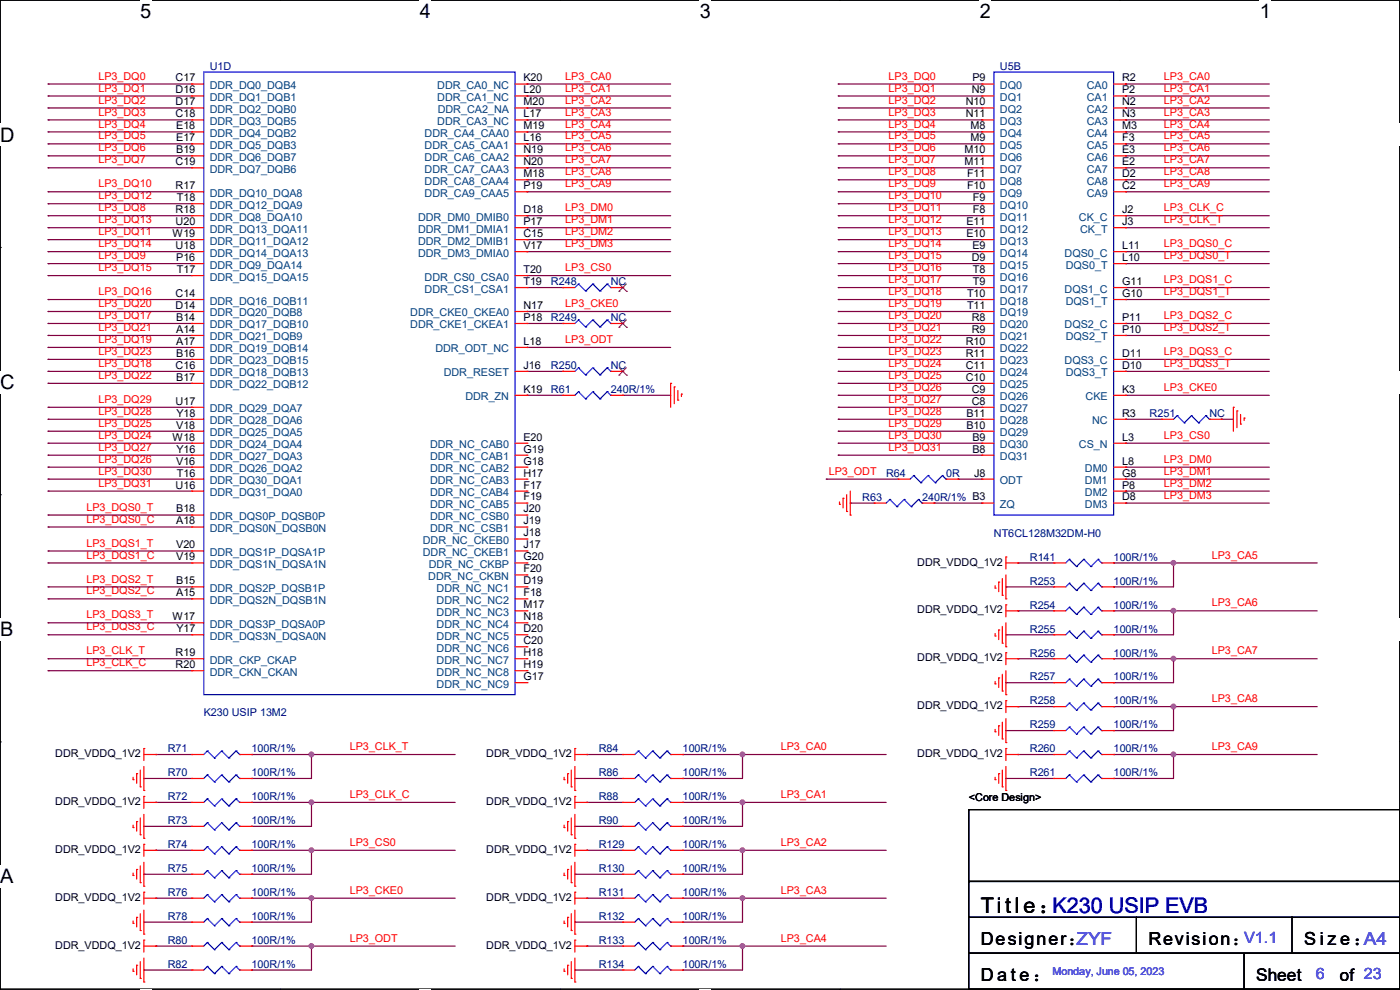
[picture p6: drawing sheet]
<svg xmlns="http://www.w3.org/2000/svg" width="297mm" height="210mm" viewBox="0 0 297 210" stroke-linecap="round" stroke-linejoin="round" font-family="sans-serif">
<defs><g id="words">
<text font-size="4.6" x="208.1" y="193.6">Titl e ：K230 USIP EVB</text>
<g font-size="4.2">
<text x="29.7" y="3.9">5</text>
<text x="89.1" y="3.9">4</text>
<text x="148.5" y="3.9">3</text>
<text x="207.9" y="3.9">2</text>
<text x="267.3" y="3.9">1</text>
<text x="0" y="30.1">D</text>
<text x="0" y="82.5">C</text>
<text x="0" y="135">B</text>
<text x="0" y="187.4">A</text>
<text x="297" y="187.4">A</text>
</g>
<g font-size="3.8">
<text x="208.1" y="200.5">Designer：</text>
<text x="243.6" y="200.5">Revision：</text>
<text x="276.6" y="200.5">S i z e ：A4</text>
<text x="208.1" y="208.2">D a t e ：</text>
</g>
<text font-size="3.8" fill="#8000ff" x="228.4" y="200.5">ZYF</text>
<text font-size="3.7" x="266.5" y="208.1">Sheet</text>
<text font-size="3.6" x="284.3" y="208">of 23</text>
<g font-size="3.3" fill="#8000ff">
<text x="263.9" y="200.1">V1.1</text>
<text x="279.2" y="207.7">6</text>
</g>
<g font-size="2.3" fill="#f00">
<text x="20.9" y="16.9">LP3_DQ0</text>
<text x="119.9" y="16.9">LP3_CA0</text>
<text x="188.5" y="16.9">LP3_DQ0</text>
<text x="246.9" y="16.9">LP3_CA0</text>
<text x="20.9" y="19.4">LP3_DQ1</text>
<text x="20.9" y="22">LP3_DQ2</text>
<text x="119.9" y="19.4">LP3_CA1</text>
<text x="119.9" y="22">LP3_CA2</text>
<text x="188.5" y="19.4">LP3_DQ1</text>
<text x="188.5" y="22">LP3_DQ2</text>
<text x="246.9" y="19.4">LP3_CA1</text>
<text x="246.9" y="22">LP3_CA2</text>
<text x="20.9" y="24.5">LP3_DQ3</text>
<text x="20.9" y="27.1">LP3_DQ4</text>
<text x="20.9" y="29.6">LP3_DQ5</text>
<text x="119.9" y="24.5">LP3_CA3</text>
<text x="119.9" y="27.1">LP3_CA4</text>
<text x="119.9" y="29.6">LP3_CA5</text>
<text x="188.5" y="24.5">LP3_DQ3</text>
<text x="188.5" y="27.1">LP3_DQ4</text>
<text x="188.5" y="29.6">LP3_DQ5</text>
<text x="246.9" y="24.5">LP3_CA3</text>
<text x="246.9" y="27.1">LP3_CA4</text>
<text x="246.9" y="29.6">LP3_CA5</text>
<text x="20.9" y="32.1">LP3_DQ6</text>
<text x="20.9" y="34.7">LP3_DQ7</text>
<text x="119.9" y="32.1">LP3_CA6</text>
<text x="119.9" y="34.7">LP3_CA7</text>
<text x="188.5" y="32.1">LP3_DQ6</text>
<text x="188.5" y="34.7">LP3_DQ7</text>
<text x="246.9" y="32.1">LP3_CA6</text>
<text x="246.9" y="34.7">LP3_CA7</text>
<text x="20.9" y="39.8">LP3_DQ10</text>
<text x="119.9" y="37.2">LP3_CA8</text>
<text x="119.9" y="39.8">LP3_CA9</text>
<text x="188.5" y="37.2">LP3_DQ8</text>
<text x="188.5" y="39.8">LP3_DQ9</text>
<text x="246.9" y="37.2">LP3_CA8</text>
<text x="246.9" y="39.8">LP3_CA9</text>
<text x="20.9" y="47.4">LP3_DQ13</text>
<text x="20.9" y="44.8">LP3_DQ8</text>
<text x="20.9" y="42.3">LP3_DQ12</text>
<text x="119.9" y="44.8">LP3_DM0</text>
<text x="119.9" y="47.4">LP3_DM1</text>
<text x="188.5" y="42.3">LP3_DQ10</text>
<text x="188.5" y="44.8">LP3_DQ11</text>
<text x="188.5" y="47.4">LP3_DQ12</text>
<text x="246.9" y="44.8">LP3_CLK_C</text>
<text x="246.9" y="47.4">LP3_CLK_T</text>
<text x="20.9" y="52.5">LP3_DQ14</text>
<text x="20.9" y="49.9">LP3_DQ11</text>
<text x="119.9" y="49.9">LP3_DM2</text>
<text x="119.9" y="52.5">LP3_DM3</text>
<text x="188.5" y="49.9">LP3_DQ13</text>
<text x="188.5" y="52.5">LP3_DQ14</text>
<text x="246.9" y="52.5">LP3_DQS0_C</text>
<text x="20.9" y="57.5">LP3_DQ15</text>
<text x="20.9" y="55">LP3_DQ9</text>
<text x="119.9" y="57.5">LP3_CS0</text>
<text x="188.5" y="55">LP3_DQ15</text>
<text x="188.5" y="57.5">LP3_DQ16</text>
<text x="246.9" y="55">LP3_DQS0_T</text>
<text x="20.9" y="62.6">LP3_DQ16</text>
<text x="20.9" y="65.2">LP3_DQ20</text>
<text x="119.9" y="65.2">LP3_CKE0</text>
<text x="188.5" y="60.1">LP3_DQ17</text>
<text x="188.5" y="62.6">LP3_DQ18</text>
<text x="188.5" y="65.2">LP3_DQ19</text>
<text x="246.9" y="60.1">LP3_DQS1_C</text>
<text x="246.9" y="62.6">LP3_DQS1_T</text>
<text x="20.9" y="67.7">LP3_DQ17</text>
<text x="20.9" y="70.2">LP3_DQ21</text>
<text x="188.5" y="67.7">LP3_DQ20</text>
<text x="188.5" y="70.2">LP3_DQ21</text>
<text x="246.9" y="67.7">LP3_DQS2_C</text>
<text x="246.9" y="70.2">LP3_DQS2_T</text>
<text x="20.9" y="72.8">LP3_DQ19</text>
<text x="20.9" y="75.3">LP3_DQ23</text>
<text x="20.9" y="77.9">LP3_DQ18</text>
<text x="119.9" y="72.8">LP3_ODT</text>
<text x="188.5" y="72.8">LP3_DQ22</text>
<text x="188.5" y="75.3">LP3_DQ23</text>
<text x="188.5" y="77.9">LP3_DQ24</text>
<text x="246.9" y="75.3">LP3_DQS3_C</text>
<text x="246.9" y="77.9">LP3_DQS3_T</text>
<text x="20.9" y="80.4">LP3_DQ22</text>
<text x="188.5" y="80.4">LP3_DQ25</text>
<text x="188.5" y="82.9">LP3_DQ26</text>
<text x="246.9" y="82.9">LP3_CKE0</text>
<text x="20.9" y="85.5">LP3_DQ29</text>
<text x="20.9" y="88">LP3_DQ28</text>
<text x="188.5" y="85.5">LP3_DQ27</text>
<text x="188.5" y="88">LP3_DQ28</text>
<text x="20.9" y="90.6">LP3_DQ25</text>
<text x="20.9" y="93.1">LP3_DQ24</text>
<text x="20.9" y="95.6">LP3_DQ27</text>
<text x="188.5" y="90.6">LP3_DQ29</text>
<text x="188.5" y="93.1">LP3_DQ30</text>
<text x="188.5" y="95.6">LP3_DQ31</text>
<text x="246.9" y="93.1">LP3_CS0</text>
<text x="20.9" y="100.7">LP3_DQ30</text>
<text x="20.9" y="98.2">LP3_DQ26</text>
<text x="175.8" y="100.7">LP3_ODT</text>
<text x="246.9" y="98.2">LP3_DM0</text>
<text x="246.9" y="100.7">LP3_DM1</text>
<text x="20.9" y="103.3">LP3_DQ31</text>
<text x="246.9" y="103.3">LP3_DM2</text>
<text x="246.9" y="105.8">LP3_DM3</text>
<text x="18.3" y="110.9">LP3_DQS0_C</text>
<text x="18.3" y="108.3">LP3_DQS0_T</text>
<text x="18.3" y="118.5">LP3_DQS1_C</text>
<text x="18.3" y="115.9">LP3_DQS1_T</text>
<text x="257.1" y="118.5">LP3_CA5</text>
<text x="18.3" y="123.6">LP3_DQS2_T</text>
<text x="18.3" y="126.1">LP3_DQS2_C</text>
<text x="18.3" y="131.2">LP3_DQS3_T</text>
<text x="257.1" y="128.7">LP3_CA6</text>
<text x="18.3" y="133.7">LP3_DQS3_C</text>
<text x="18.3" y="141.4">LP3_CLK_C</text>
<text x="18.3" y="138.8">LP3_CLK_T</text>
<text x="257.1" y="138.8">LP3_CA7</text>
<text x="257.1" y="149">LP3_CA8</text>
<text x="74.2" y="159.1">LP3_CLK_T</text>
<text x="165.7" y="159.1">LP3_CA0</text>
<text x="257.1" y="159.1">LP3_CA9</text>
<text x="74.2" y="169.3">LP3_CLK_C</text>
<text x="165.7" y="169.3">LP3_CA1</text>
<text x="74.2" y="179.4">LP3_CS0</text>
<text x="165.7" y="179.4">LP3_CA2</text>
<text x="74.2" y="189.6">LP3_CKE0</text>
<text x="165.7" y="189.6">LP3_CA3</text>
<text x="74.2" y="199.8">LP3_ODT</text>
<text x="165.7" y="199.8">LP3_CA4</text>
</g>
<g font-size="2.3">
<text x="37.3" y="17.3">C17</text>
<text x="111" y="17.3">K20</text>
<text x="206.3" y="17.3">P9</text>
<text x="238" y="17.3">R2</text>
<text x="37.3" y="19.8">D16</text>
<text x="37.3" y="22.4">D17</text>
<text x="111" y="19.8">L20</text>
<text x="111" y="22.4">M20</text>
<text x="204.9" y="22.4">N10</text>
<text x="206.2" y="19.8">N9</text>
<text x="238" y="19.8">P2</text>
<text x="238" y="22.4">N2</text>
<text x="37.3" y="24.9">C18</text>
<text x="37.4" y="27.4">E18</text>
<text x="37.4" y="30">E17</text>
<text x="111" y="24.9">L17</text>
<text x="111" y="27.4">M19</text>
<text x="111" y="30">L16</text>
<text x="204.9" y="24.9">N11</text>
<text x="205.9" y="27.4">M8</text>
<text x="205.9" y="30">M9</text>
<text x="238" y="24.9">N3</text>
<text x="238" y="27.4">M3</text>
<text x="238" y="30">F3</text>
<text x="37.3" y="35.1">C19</text>
<text x="37.4" y="32.5">B19</text>
<text x="111" y="32.5">N19</text>
<text x="111" y="35.1">N20</text>
<text x="204.6" y="32.5">M10</text>
<text x="204.6" y="35.1">M11</text>
<text x="238" y="32.5">E3</text>
<text x="238" y="35.1">E2</text>
<text x="37.3" y="40.1">R17</text>
<text x="111" y="37.6">M18</text>
<text x="111" y="40.1">P19</text>
<text x="205.2" y="37.6">F11</text>
<text x="205.2" y="40.1">F10</text>
<text x="238" y="37.6">D2</text>
<text x="238" y="40.1">C2</text>
<text x="37.3" y="45.2">R18</text>
<text x="37.3" y="47.8">U20</text>
<text x="37.5" y="42.7">T18</text>
<text x="111" y="45.2">D18</text>
<text x="111" y="47.8">P17</text>
<text x="205" y="47.8">E11</text>
<text x="206.4" y="42.7">F9</text>
<text x="206.4" y="45.2">F8</text>
<text x="238" y="45.2">J2</text>
<text x="238" y="47.8">J3</text>
<text x="36.6" y="50.3">W19</text>
<text x="37.3" y="52.8">U18</text>
<text x="111" y="50.3">C15</text>
<text x="111" y="52.8">V17</text>
<text x="205" y="50.3">E10</text>
<text x="206.3" y="52.8">E9</text>
<text x="238" y="52.8">L11</text>
<text x="37.4" y="55.4">P16</text>
<text x="37.5" y="57.9">T17</text>
<text x="111" y="57.9">T20</text>
<text x="206.2" y="55.4">D9</text>
<text x="206.4" y="57.9">T8</text>
<text x="238" y="55.4">L10</text>
<text x="37.3" y="63">C14</text>
<text x="37.3" y="65.5">D14</text>
<text x="111" y="60.5">T19</text>
<text x="111" y="65.5">N17</text>
<text x="205.2" y="63">T10</text>
<text x="205.2" y="65.5">T11</text>
<text x="206.4" y="60.5">T9</text>
<text x="238" y="60.5">G11</text>
<text x="238" y="63">G10</text>
<text x="37.4" y="68.1">B14</text>
<text x="37.4" y="70.6">A14</text>
<text x="111" y="68.1">P18</text>
<text x="206.2" y="68.1">R8</text>
<text x="206.2" y="70.6">R9</text>
<text x="238" y="68.1">P11</text>
<text x="238" y="70.6">P10</text>
<text x="37.4" y="73.2">A17</text>
<text x="37.4" y="75.7">B16</text>
<text x="111" y="73.2">L18</text>
<text x="204.9" y="73.2">R10</text>
<text x="204.9" y="75.7">R11</text>
<text x="238" y="75.7">D11</text>
<text x="37.3" y="78.2">C16</text>
<text x="37.4" y="80.8">B17</text>
<text x="111" y="78.2">J16</text>
<text x="111" y="83.3">K19</text>
<text x="204.9" y="78.2">C11</text>
<text x="204.9" y="80.8">C10</text>
<text x="206.2" y="83.3">C9</text>
<text x="238" y="78.2">D10</text>
<text x="238" y="83.3">K3</text>
<text x="37.3" y="85.9">U17</text>
<text x="37.4" y="88.4">Y18</text>
<text x="205" y="88.4">B11</text>
<text x="206.2" y="85.9">C8</text>
<text x="238" y="88.4">R3</text>
<text x="36.6" y="93.5">W18</text>
<text x="37.4" y="90.9">V18</text>
<text x="111" y="93.5">E20</text>
<text x="205" y="90.9">B10</text>
<text x="206.3" y="93.5">B9</text>
<text x="238" y="93.5">L3</text>
<text x="37.4" y="98.6">V16</text>
<text x="37.4" y="96">Y16</text>
<text x="37.5" y="101.1">T16</text>
<text x="111" y="96">G19</text>
<text x="111" y="98.6">G18</text>
<text x="111" y="101.1">H17</text>
<text x="206.3" y="96">B8</text>
<text x="206.7" y="101.1">J8</text>
<text x="238" y="98.6">L8</text>
<text x="238" y="101.1">G8</text>
<text x="37.3" y="103.6">U16</text>
<text x="111" y="103.6">F17</text>
<text x="111" y="106.2">F19</text>
<text x="238" y="103.6">P8</text>
<text x="238" y="106.2">D8</text>
<text x="37.4" y="108.7">B18</text>
<text x="37.4" y="111.3">A18</text>
<text x="111" y="108.7">J20</text>
<text x="111" y="111.3">J19</text>
<text x="111" y="113.8">J18</text>
<text x="37.4" y="116.3">V20</text>
<text x="37.4" y="118.9">V19</text>
<text x="111" y="116.3">J17</text>
<text x="111" y="118.9">G20</text>
<text x="194.6" y="120">DDR_VDDQ_1V2</text>
<text x="37.4" y="124">B15</text>
<text x="111" y="121.4">F20</text>
<text x="111" y="124">D19</text>
<text x="36.6" y="131.6">W17</text>
<text x="37.4" y="126.5">A15</text>
<text x="111" y="126.5">F18</text>
<text x="111" y="129">M17</text>
<text x="111" y="131.6">N18</text>
<text x="194.6" y="130.1">DDR_VDDQ_1V2</text>
<text x="37.4" y="134.1">Y17</text>
<text x="111" y="134.1">D20</text>
<text x="111" y="136.7">C20</text>
<text x="37.3" y="139.2">R19</text>
<text x="37.3" y="141.7">R20</text>
<text x="111" y="139.2">H18</text>
<text x="111" y="141.7">H19</text>
<text x="194.6" y="140.3">DDR_VDDQ_1V2</text>
<text x="111" y="144.3">G17</text>
<text x="194.6" y="150.5">DDR_VDDQ_1V2</text>
<text x="11.7" y="160.6">DDR_VDDQ_1V2</text>
<text x="103.2" y="160.6">DDR_VDDQ_1V2</text>
<text x="194.6" y="160.6">DDR_VDDQ_1V2</text>
<text x="11.7" y="170.8">DDR_VDDQ_1V2</text>
<text x="103.2" y="170.8">DDR_VDDQ_1V2</text>
<text x="205.5" y="170">&lt;Core Design&gt;</text>
<text x="11.7" y="180.9">DDR_VDDQ_1V2</text>
<text x="103.2" y="180.9">DDR_VDDQ_1V2</text>
<text x="11.7" y="191.1">DDR_VDDQ_1V2</text>
<text x="103.2" y="191.1">DDR_VDDQ_1V2</text>
<text x="11.7" y="201.3">DDR_VDDQ_1V2</text>
<text x="103.2" y="201.3">DDR_VDDQ_1V2</text>
</g>
<g font-size="2.3" fill="#000080">
<text x="44.5" y="14.8">U1D</text>
<text x="212.1" y="14.8">U5B</text>
<text x="116.9" y="60.5">R248</text>
<text x="129.6" y="60.5">NC</text>
<text x="116.9" y="68.2">R249</text>
<text x="129.6" y="68.2">NC</text>
<text x="116.9" y="83.4">R61</text>
<text x="116.9" y="78.3">R250</text>
<text x="129.6" y="83.4">240R/1%</text>
<text x="129.6" y="78.3">NC</text>
<text x="243.9" y="88.5">R251</text>
<text x="256.6" y="88.5">NC</text>
<text x="188" y="101.2">R64</text>
<text x="200.7" y="101.2">0R</text>
<text x="182.9" y="106.3">R63</text>
<text x="195.6" y="106.3">240R/1% B3</text>
<text x="210.9" y="113.9">NT6CL128M32DM-H0</text>
<text x="218.5" y="119">R141</text>
<text x="236.3" y="119">100R/1%</text>
<text x="218.5" y="124">R253</text>
<text x="236.3" y="124">100R/1%</text>
<text x="218.5" y="129.1">R254</text>
<text x="236.3" y="129.1">100R/1%</text>
<text x="218.5" y="134.2">R255</text>
<text x="236.3" y="134.2">100R/1%</text>
<text x="218.5" y="139.3">R256</text>
<text x="236.3" y="139.3">100R/1%</text>
<text x="218.5" y="144.4">R257</text>
<text x="218.5" y="149.4">R258</text>
<text x="236.3" y="144.4">100R/1%</text>
<text x="236.3" y="149.4">100R/1%</text>
<text x="43.2" y="152">K230 USIP 13M2</text>
<text x="218.5" y="154.5">R259</text>
<text x="236.3" y="154.5">100R/1%</text>
<text x="35.6" y="159.6">R71</text>
<text x="53.4" y="159.6">100R/1%</text>
<text x="127" y="159.6">R84</text>
<text x="144.8" y="159.6">100R/1%</text>
<text x="218.5" y="159.6">R260</text>
<text x="236.3" y="159.6">100R/1%</text>
<text x="35.6" y="164.7">R70</text>
<text x="53.4" y="164.7">100R/1%</text>
<text x="127" y="164.7">R86</text>
<text x="144.8" y="164.7">100R/1%</text>
<text x="218.5" y="164.7">R261</text>
<text x="236.3" y="164.7">100R/1%</text>
<text x="35.6" y="169.8">R72</text>
<text x="53.4" y="169.8">100R/1%</text>
<text x="127" y="169.8">R88</text>
<text x="144.8" y="169.8">100R/1%</text>
<text x="35.6" y="174.8">R73</text>
<text x="35.6" y="179.9">R74</text>
<text x="53.4" y="174.8">100R/1%</text>
<text x="53.4" y="179.9">100R/1%</text>
<text x="127" y="174.8">R90</text>
<text x="127" y="179.9">R129</text>
<text x="144.8" y="174.8">100R/1%</text>
<text x="144.8" y="179.9">100R/1%</text>
<text x="35.6" y="185">R75</text>
<text x="53.4" y="185">100R/1%</text>
<text x="127" y="185">R130</text>
<text x="144.8" y="185">100R/1%</text>
<text x="35.6" y="190.1">R76</text>
<text x="53.4" y="190.1">100R/1%</text>
<text x="127" y="190.1">R131</text>
<text x="144.8" y="190.1">100R/1%</text>
<text x="35.6" y="195.2">R78</text>
<text x="53.4" y="195.2">100R/1%</text>
<text x="127" y="195.2">R132</text>
<text x="144.8" y="195.2">100R/1%</text>
<text x="35.6" y="200.2">R80</text>
<text x="53.4" y="200.2">100R/1%</text>
<text x="127" y="200.2">R133</text>
<text x="144.8" y="200.2">100R/1%</text>
<text x="35.6" y="205.3">R82</text>
<text x="53.4" y="205.3">100R/1%</text>
<text x="127" y="205.3">R134</text>
<text x="144.8" y="205.3">100R/1%</text>
</g>
<g font-size="2.3" fill="#004080">
<text x="44.5" y="18.9">DDR_DQ0_DQB4</text>
<text x="44.5" y="21.4">DDR_DQ1_DQB1</text>
<text x="44.5" y="24">DDR_DQ2_DQB0</text>
<text x="92.8" y="18.9">DDR_CA0_NC</text>
<text x="92.8" y="21.4">DDR_CA1_NC</text>
<text x="92.9" y="24">DDR_CA2_NA</text>
<text x="212.1" y="18.9">DQ0</text>
<text x="212.1" y="21.4">DQ1</text>
<text x="212.1" y="24">DQ2</text>
<text x="230.6" y="18.9">CA0</text>
<text x="230.6" y="21.4">CA1</text>
<text x="230.6" y="24">CA2</text>
<text x="44.5" y="26.5">DDR_DQ3_DQB5</text>
<text x="44.5" y="29">DDR_DQ4_DQB2</text>
<text x="90.1" y="29">DDR_CA4_CAA0</text>
<text x="92.8" y="26.5">DDR_CA3_NC</text>
<text x="212.1" y="26.5">DQ3</text>
<text x="212.1" y="29">DQ4</text>
<text x="230.6" y="26.5">CA3</text>
<text x="230.6" y="29">CA4</text>
<text x="44.5" y="31.6">DDR_DQ5_DQB3</text>
<text x="44.5" y="34.1">DDR_DQ6_DQB7</text>
<text x="90.1" y="31.6">DDR_CA5_CAA1</text>
<text x="90.1" y="34.1">DDR_CA6_CAA2</text>
<text x="212.1" y="31.6">DQ5</text>
<text x="212.1" y="34.1">DQ6</text>
<text x="230.6" y="31.6">CA5</text>
<text x="230.6" y="34.1">CA6</text>
<text x="44.5" y="36.7">DDR_DQ7_DQB6</text>
<text x="44.5" y="41.7">DDR_DQ10_DQA8</text>
<text x="90.1" y="36.7">DDR_CA7_CAA3</text>
<text x="90.1" y="39.2">DDR_CA8_CAA4</text>
<text x="90.1" y="41.7">DDR_CA9_CAA5</text>
<text x="212.1" y="36.7">DQ7</text>
<text x="212.1" y="39.2">DQ8</text>
<text x="212.1" y="41.7">DQ9</text>
<text x="230.6" y="36.7">CA7</text>
<text x="230.6" y="39.2">CA8</text>
<text x="230.6" y="41.7">CA9</text>
<text x="44.5" y="44.3">DDR_DQ12_DQA9</text>
<text x="44.5" y="46.8">DDR_DQ8_DQA10</text>
<text x="88.7" y="46.8">DDR_DM0_DMIB0</text>
<text x="212.1" y="44.3">DQ10</text>
<text x="212.1" y="46.8">DQ11</text>
<text x="228.9" y="46.8">CK_C</text>
<text x="44.5" y="49.4">DDR_DQ13_DQA11</text>
<text x="44.5" y="51.9">DDR_DQ11_DQA12</text>
<text x="88.7" y="49.4">DDR_DM1_DMIA1</text>
<text x="88.7" y="51.9">DDR_DM2_DMIB1</text>
<text x="212.1" y="49.4">DQ12</text>
<text x="212.1" y="51.9">DQ13</text>
<text x="229.2" y="49.4">CK_T</text>
<text x="44.5" y="54.4">DDR_DQ14_DQA13</text>
<text x="44.5" y="57">DDR_DQ9_DQA14</text>
<text x="44.5" y="59.5">DDR_DQ15_DQA15</text>
<text x="88.7" y="54.4">DDR_DM3_DMIA0</text>
<text x="90.1" y="59.5">DDR_CS0_CSA0</text>
<text x="212.1" y="54.4">DQ14</text>
<text x="212.1" y="57">DQ15</text>
<text x="212.1" y="59.5">DQ16</text>
<text x="225.9" y="54.4">DQS0_C</text>
<text x="226.1" y="57">DQS0_T</text>
<text x="44.5" y="64.6">DDR_DQ16_DQB11</text>
<text x="90.1" y="62.1">DDR_CS1_CSA1</text>
<text x="212.1" y="62.1">DQ17</text>
<text x="212.1" y="64.6">DQ18</text>
<text x="225.9" y="62.1">DQS1_C</text>
<text x="226.1" y="64.6">DQS1_T</text>
<text x="44.5" y="67.1">DDR_DQ20_DQB8</text>
<text x="44.5" y="69.7">DDR_DQ17_DQB10</text>
<text x="87" y="67.1">DDR_CKE0_CKEA0</text>
<text x="87" y="69.7">DDR_CKE1_CKEA1</text>
<text x="212.1" y="67.1">DQ19</text>
<text x="212.1" y="69.7">DQ20</text>
<text x="225.9" y="69.7">DQS2_C</text>
<text x="44.5" y="72.2">DDR_DQ21_DQB9</text>
<text x="44.5" y="74.8">DDR_DQ19_DQB14</text>
<text x="44.5" y="77.3">DDR_DQ23_DQB15</text>
<text x="92.4" y="74.8">DDR_ODT_NC</text>
<text x="212.1" y="72.2">DQ21</text>
<text x="212.1" y="74.8">DQ22</text>
<text x="212.1" y="77.3">DQ23</text>
<text x="225.9" y="77.3">DQS3_C</text>
<text x="226.1" y="72.2">DQS2_T</text>
<text x="44.5" y="79.8">DDR_DQ18_DQB13</text>
<text x="44.5" y="82.4">DDR_DQ22_DQB12</text>
<text x="94.2" y="79.8">DDR_RESET</text>
<text x="212.1" y="79.8">DQ24</text>
<text x="212.1" y="82.4">DQ25</text>
<text x="226.1" y="79.8">DQS3_T</text>
<text x="44.5" y="87.5">DDR_DQ29_DQA7</text>
<text x="98.7" y="84.9">DDR_ZN</text>
<text x="212.1" y="84.9">DQ26</text>
<text x="212.1" y="87.5">DQ27</text>
<text x="230.3" y="84.9">CKE</text>
<text x="44.5" y="90">DDR_DQ28_DQA6</text>
<text x="44.5" y="92.5">DDR_DQ25_DQA5</text>
<text x="44.5" y="95.1">DDR_DQ24_DQA4</text>
<text x="91.2" y="95.1">DDR_NC_CAB0</text>
<text x="212.1" y="90">DQ28</text>
<text x="212.1" y="92.5">DQ29</text>
<text x="212.1" y="95.1">DQ30</text>
<text x="228.9" y="95.1">CS_N</text>
<text x="231.7" y="90">NC</text>
<text x="44.5" y="97.6">DDR_DQ27_DQA3</text>
<text x="44.5" y="100.2">DDR_DQ26_DQA2</text>
<text x="91.2" y="97.6">DDR_NC_CAB1</text>
<text x="91.2" y="100.2">DDR_NC_CAB2</text>
<text x="212.1" y="97.6">DQ31</text>
<text x="230.2" y="100.2">DM0</text>
<text x="44.5" y="102.7">DDR_DQ30_DQA1</text>
<text x="44.5" y="105.2">DDR_DQ31_DQA0</text>
<text x="91.2" y="102.7">DDR_NC_CAB3</text>
<text x="91.2" y="105.2">DDR_NC_CAB4</text>
<text x="91.2" y="107.8">DDR_NC_CAB5</text>
<text x="212.1" y="102.7">ODT</text>
<text x="212.1" y="107.8">ZQ</text>
<text x="230.2" y="102.7">DM1</text>
<text x="230.2" y="105.2">DM2</text>
<text x="230.2" y="107.8">DM3</text>
<text x="44.5" y="110.3">DDR_DQS0P_DQSB0P</text>
<text x="44.5" y="112.9">DDR_DQS0N_DQSB0N</text>
<text x="91.2" y="110.3">DDR_NC_CSB0</text>
<text x="91.2" y="112.9">DDR_NC_CSB1</text>
<text x="44.5" y="117.9">DDR_DQS1P_DQSA1P</text>
<text x="89.7" y="115.4">DDR_NC_CKEB0</text>
<text x="89.7" y="117.9">DDR_NC_CKEB1</text>
<text x="44.5" y="120.5">DDR_DQS1N_DQSA1N</text>
<text x="44.5" y="125.6">DDR_DQS2P_DQSB1P</text>
<text x="90.8" y="123">DDR_NC_CKBN</text>
<text x="91" y="120.5">DDR_NC_CKBP</text>
<text x="92.6" y="125.6">DDR_NC_NC1</text>
<text x="44.5" y="128.1">DDR_DQS2N_DQSB1N</text>
<text x="92.6" y="128.1">DDR_NC_NC2</text>
<text x="92.6" y="130.6">DDR_NC_NC3</text>
<text x="44.5" y="133.2">DDR_DQS3P_DQSA0P</text>
<text x="44.5" y="135.7">DDR_DQS3N_DQSA0N</text>
<text x="92.6" y="133.2">DDR_NC_NC4</text>
<text x="92.6" y="135.7">DDR_NC_NC5</text>
<text x="44.5" y="140.8">DDR_CKP_CKAP</text>
<text x="44.5" y="143.3">DDR_CKN_CKAN</text>
<text x="92.6" y="138.3">DDR_NC_NC6</text>
<text x="92.6" y="140.8">DDR_NC_NC7</text>
<text x="92.6" y="143.3">DDR_NC_NC8</text>
<text x="92.6" y="145.9">DDR_NC_NC9</text>
</g>
<text font-size="2.3" fill="#8000ff" x="223.3" y="206.8">Monday, June 05, 2023</text>
</g></defs>
<path d="M0 0h297v209.8h-297z" fill="none" stroke="#000" stroke-width=".25"/>
<g fill="#fff">
<path d="M29.7 0h2.4v4.8h-2.4z"/>
<path d="M29.7 209.8h2.4v.2h-2.4z"/>
</g>
<path d="M59.4 0h.1M59.4 209.8h.1" fill="none" stroke="#000" stroke-width=".25"/>
<g fill="#fff">
<path d="M89.1 0h2.3v4.8h-2.3z"/>
<path d="M89.1 209.8h2.3v.2h-2.3z"/>
</g>
<path d="M118.8 0h.1M118.8 209.8h.1" fill="none" stroke="#000" stroke-width=".25"/>
<g fill="#fff">
<path d="M148.5 0h2.3v4.8h-2.3z"/>
<path d="M148.5 209.8h2.3v.2h-2.3z"/>
</g>
<path d="M178.2 0h.1M178.2 209.8h.1" fill="none" stroke="#000" stroke-width=".25"/>
<g fill="#fff">
<path d="M207.9 0h2.3v4.8h-2.3z"/>
<path d="M207.9 209.8h2.3v.2h-2.3z"/>
</g>
<path d="M237.6 0h.1M237.6 209.8h.1" fill="none" stroke="#000" stroke-width=".25"/>
<g fill="#fff">
<path d="M267.3 0h2.3v4.8h-2.3z"/>
<path d="M267.3 209.8h2.3v.2h-2.3z"/>
<path d="M0 26.2h3.1v4.8h-3.1z"/>
<path d="M297 26.2v4.8z"/>
<path d="M0 78.7h3.1v4.7h-3.1z"/>
<path d="M297 78.7v4.7z"/>
</g>
<path d="M0 52.5h.1M297 52.5h.1" fill="none" stroke="#000" stroke-width=".25"/>
<g fill="#fff">
<path d="M0 131.1h2.9v4.8h-2.9z"/>
<path d="M297 131.1v4.8z"/>
</g>
<path d="M0 104.9h.1M297 104.9h.1" fill="none" stroke="#000" stroke-width=".25"/>
<g fill="#fff">
<path d="M0 183.6h2.9v4.7h-2.9z"/>
<path d="M296.9 183.6h.1v4.7h-.1z"/>
</g>
<path d="M0 157.4h.1M297 157.4h.1M205.5 171.7h91.5v15.3h-91.5zM205.5 187h91.5v7.6h-91.5zM205.5 194.6h91.5v7.6h-91.5zM241.1 194.6v7.6M274.1 194.6v7.6M205.5 202.2h91.5v7.6h-91.5zM241.1 202.2h.1M263.9 209.8h.1M263.9 202.2v7.6M274.1 202.2h.1" fill="none" stroke="#000" stroke-width=".25"/>
<g fill="none" stroke="#800040" stroke-width=".25">
<path d="M10.2 17.8h.1M10.2 17.8h30.5M111.8 17.8h.1M111.8 17.8h30.5M177.8 17.8h.1M177.8 17.8h30.5M238.8 17.8h.1M238.8 17.8h30.5M10.2 20.4h.1M10.2 22.9h.1M10.2 25.4h.1M10.2 28h.1"/>
<path d="M10.2 30.5h.1M10.2 33.1h.1M10.2 35.6h.1M10.2 20.4h30.5M10.2 22.9h30.5M10.2 25.4h30.5M10.2 28h30.5M10.2 30.5h30.5M10.2 33.1h30.5M10.2 35.6h30.5M111.8 20.4h.1M111.8 22.9h.1"/>
<path d="M111.8 25.4h.1M111.8 28h.1M111.8 30.5h.1M111.8 33.1h.1M111.8 35.6h.1M111.8 38.1h.1M111.8 20.4h30.5M111.8 22.9h30.5M111.8 25.4h30.5M111.8 28h30.5M111.8 30.5h30.5M111.8 33.1h30.5"/>
<path d="M111.8 35.6h30.5M111.8 38.1h30.5M177.8 20.4h.1M177.8 22.9h.1M177.8 25.4h.1M177.8 28h.1M177.8 30.5h.1M177.8 33.1h.1M177.8 35.6h.1M177.8 38.1h.1M177.8 20.4h30.5M177.8 22.9h30.5"/>
<path d="M177.8 25.4h30.5M177.8 28h30.5M177.8 30.5h30.5M177.8 33.1h30.5M177.8 35.6h30.5M177.8 38.1h30.5M238.8 20.4h.1M238.8 22.9h.1M238.8 25.4h.1M238.8 28h.1M238.8 30.5h.1M238.8 33.1h.1"/>
<path d="M238.8 35.6h.1M238.8 38.1h.1M238.8 20.4h30.5M238.8 22.9h30.5M238.8 25.4h30.5M238.8 28h30.5M238.8 30.5h30.5M238.8 33.1h30.5M238.8 35.6h30.5M238.8 38.1h30.5M10.2 58.5h.1M10.2 55.9h.1"/>
<path d="M10.2 53.4h.1M10.2 50.8h.1M10.2 48.3h.1M10.2 45.8h.1M10.2 43.2h.1M10.2 40.7h.1M10.2 58.5h30.5M10.2 40.7h30.5M10.2 45.8h30.5M10.2 48.3h30.5M10.2 50.8h30.5M10.2 53.4h30.5"/>
<path d="M10.2 43.2h30.5M10.2 55.9h30.5M111.8 40.7h.1M111.8 45.8h.1M111.8 48.3h.1M111.8 50.8h.1M111.8 53.4h.1M111.8 58.5h.1M111.8 58.5h30.5M111.8 40.7h30.5M111.8 45.8h30.5M111.8 48.3h30.5"/>
<path d="M111.8 50.8h30.5M111.8 53.4h30.5M177.8 40.7h.1M177.8 43.2h.1M177.8 45.8h.1M177.8 48.3h.1M177.8 50.8h.1M177.8 53.4h.1M177.8 55.9h.1M177.8 58.5h.1M177.8 58.5h30.5M177.8 40.7h30.5"/>
<path d="M177.8 45.8h30.5M177.8 48.3h30.5M177.8 50.8h30.5M177.8 53.4h30.5M177.8 43.2h30.5M177.8 55.9h30.5M238.8 40.7h.1M238.8 45.8h.1M238.8 48.3h.1M238.8 53.4h.1M238.8 55.9h.1M238.8 40.7h30.5"/>
<path d="M238.8 45.8h30.5M238.8 48.3h30.5M238.8 53.4h30.5M238.8 55.9h30.5M10.2 63.5h.1M10.2 73.7h.1M10.2 68.6h.1M10.2 66.1h.1M10.2 71.2h.1M10.2 76.2h.1M10.2 78.8h.1M10.2 63.5h30.5"/>
<path d="M10.2 73.7h30.5M10.2 66.1h30.5M10.2 68.6h30.5M10.2 71.2h30.5M10.2 76.2h30.5M10.2 78.8h30.5M111.8 73.7h.1M111.8 66.1h.1M111.8 73.7h30.5M111.8 61h7.6M111.8 66.1h30.5M111.8 68.6h7.6"/>
<path d="M111.8 78.8h7.6M119.4 61h.1M119.4 68.6h.1M119.4 78.8h.1M177.8 61h.1M177.8 63.5h.1M177.8 66.1h.1M177.8 68.6h.1M177.8 71.2h.1M177.8 73.7h.1M177.8 76.2h.1M177.8 78.8h.1"/>
<path d="M177.8 63.5h30.5M177.8 73.7h30.5M177.8 61h30.5M177.8 66.1h30.5M177.8 68.6h30.5M177.8 71.2h30.5M177.8 76.2h30.5M177.8 78.8h30.5M238.8 61h.1M238.8 63.5h.1M238.8 68.6h.1M238.8 71.2h.1"/>
<path d="M238.8 76.2h.1M238.8 78.8h.1M238.8 63.5h30.5M238.8 61h30.5M238.8 68.6h30.5M238.8 71.2h30.5M238.8 76.2h30.5M238.8 78.8h30.5M10.2 81.3h.1M10.2 86.4h.1M10.2 88.9h.1M10.2 91.5h.1"/>
<path d="M10.2 94h.1M10.2 96.6h.1M10.2 99.1h.1M10.2 81.3h30.5M10.2 86.4h30.5M10.2 88.9h30.5M10.2 91.5h30.5M10.2 94h30.5M10.2 96.6h30.5M10.2 99.1h30.5M111.8 83.9h.1M111.8 83.9h7.6"/>
<path d="M132.1 83.9h.1M132.1 83.9h10.2M177.8 81.3h.1M177.8 83.9h.1M177.8 86.4h.1M177.8 88.9h.1M177.8 91.5h.1M177.8 94h.1M177.8 96.6h.1M177.8 83.9h30.5M177.8 81.3h30.5M177.8 86.4h30.5"/>
<path d="M177.8 88.9h30.5M177.8 91.5h30.5M177.8 94h30.5M177.8 96.6h30.5M238.8 99.1h.1M238.8 83.9h.1M238.8 94h.1M238.8 88.9h.1M238.8 83.9h30.5M238.8 88.9h7.6M238.8 94h30.5M238.8 99.1h30.5"/>
<path d="M259.1 88.9h.1M259.1 88.9h2.6M10.2 101.6h.1M10.2 104.2h.1M10.2 111.8h.1M10.2 109.3h.1M10.2 119.4h.1M10.2 116.9h.1M10.2 101.6h30.5M10.2 104.2h30.5M10.2 111.8h30.5M10.2 109.3h30.5"/>
<path d="M10.2 119.4h30.5M10.2 116.9h30.5M175.3 101.6h.1M175.3 101.6h15.2M180.4 106.7h.1M180.4 106.7h5.1M198.2 106.7h.1M198.2 106.7h10.1M203.2 101.6h.1M203.2 101.6h5.1M215.9 119.4h.1M215.9 119.4h7.7"/>
<path d="M236.3 119.4h.1M236.3 119.4h43.1M238.8 101.6h.1M238.8 104.2h.1M238.8 106.7h.1M238.8 101.6h30.5M238.8 104.2h30.5M238.8 106.7h30.5M249 119.4h.1M249 119.4v5.1h-12.7M10.2 127h.1M10.2 124.5h.1"/>
<path d="M10.2 134.7h.1M10.2 132.1h.1M10.2 139.7h.1M10.2 127h30.5M10.2 124.5h30.5M10.2 134.7h30.5M10.2 132.1h30.5M10.2 139.7h30.5M213.4 124.5h.1M213.4 134.7h.1M213.4 124.5h10.2M213.4 134.7h10.2"/>
<path d="M215.9 139.7h.1M215.9 129.6h.1M215.9 139.7h7.7M215.9 129.6h7.7M236.3 139.7h.1M236.3 124.5h.1M236.3 129.6h.1M236.3 134.7h.1M236.3 139.7h43.1M236.3 129.6h43.1M249 129.6h.1M249 139.7h.1"/>
<path d="M249 129.6v5.1h-12.7M249 139.7v5.1h-12.7M10.2 142.3h.1M10.2 142.3h30.5M213.4 144.8h.1M213.4 155h.1M213.4 144.8h10.2M213.4 155h10.2M215.9 149.9h.1M215.9 149.9h7.7M236.3 144.8h.1M236.3 149.9h.1"/>
<path d="M236.3 155h.1M236.3 149.9h43.1M249 149.9h.1M249 149.9v5.1h-12.7M30.5 165.1h.1M30.5 175.3h.1M30.5 165.1h10.2M30.5 175.3h10.2M33.1 160.1h.1M33.1 170.2h.1M33.1 160.1h7.6M33.1 170.2h7.6"/>
<path d="M53.4 160.1h.1M53.4 165.1h.1M53.4 170.2h.1M53.4 175.3h.1M53.4 160.1h43.2M53.4 170.2h43.2M66.1 170.2h.1M66.1 160.1h.1M66.1 160.1v5h-12.7M66.1 170.2v5.1h-12.7M122 165.1h.1M122 175.3h.1"/>
<path d="M122 165.1h10.1M122 175.3h10.1M124.5 160.1h.1M124.5 170.2h.1M124.5 160.1h7.6M124.5 170.2h7.6M144.8 160.1h.1M144.8 165.1h.1M144.8 170.2h.1M144.8 175.3h.1M144.8 160.1h43.2M144.8 170.2h43.2"/>
<path d="M157.5 160.1h.1M157.5 170.2h.1M157.5 160.1v5h-12.7M157.5 170.2v5.1h-12.7M213.4 165.1h.1M213.4 165.1h10.2M215.9 160.1h.1M215.9 160.1h7.7M236.3 160.1h.1M236.3 165.1h.1M236.3 160.1h43.1M249 160.1h.1"/>
<path d="M249 160.1v5h-12.7M30.5 185.5h.1M30.5 195.6h.1M30.5 185.5h10.2M30.5 195.6h10.2M33.1 180.4h.1M33.1 190.5h.1M33.1 180.4h7.6M33.1 190.5h7.6M53.4 180.4h.1M53.4 185.5h.1M53.4 190.5h.1"/>
<path d="M53.4 195.6h.1M53.4 180.4h43.2M53.4 190.5h43.2M66.1 180.4h.1M66.1 190.5h.1M66.1 180.4v5.1h-12.7M66.1 190.5v5.1h-12.7M122 185.5h.1M122 195.6h.1M122 185.5h10.1M122 195.6h10.1M124.5 180.4h.1"/>
<path d="M124.5 190.5h.1M124.5 180.4h7.6M124.5 190.5h7.6M144.8 180.4h.1M144.8 185.5h.1M144.8 190.5h.1M144.8 195.6h.1M144.8 180.4h43.2M144.8 190.5h43.2M157.5 180.4h.1M157.5 190.5h.1M157.5 180.4v5.1h-12.7"/>
<path d="M157.5 190.5v5.1h-12.7M30.5 205.8h.1M30.5 205.8h10.2M33.1 200.7h.1M33.1 200.7h7.6M53.4 200.7h.1M53.4 205.8h.1M53.4 200.7h43.2M66.1 200.7h.1M66.1 200.7v5.1h-12.7M122 205.8h.1M122 205.8h10.1"/>
<path d="M124.5 200.7h.1M124.5 200.7h7.6M144.8 200.7h.1M144.8 205.8h.1M144.8 200.7h43.2M157.5 200.7h.1M157.5 200.7v5.1h-12.7"/>
</g>
<g fill="#f0f" stroke="#f0f" stroke-width=".25">
<circle cx="248.9" cy="119.4" r=".49"/>
<circle cx="248.9" cy="129.6" r=".49"/>
<circle cx="248.9" cy="139.7" r=".49"/>
<circle cx="248.9" cy="149.9" r=".49"/>
<circle cx="248.9" cy="160" r=".49"/>
<circle cx="66.1" cy="200.7" r=".49"/>
<circle cx="66.1" cy="180.4" r=".49"/>
<circle cx="66.1" cy="190.5" r=".49"/>
<circle cx="66.1" cy="170.2" r=".49"/>
<circle cx="66.1" cy="160" r=".49"/>
<circle cx="157.5" cy="180.4" r=".49"/>
<circle cx="157.5" cy="190.5" r=".49"/>
<circle cx="157.5" cy="200.7" r=".49"/>
<circle cx="157.5" cy="160" r=".49"/>
<circle cx="157.5" cy="170.2" r=".49"/>
</g>
<g fill="none" stroke="#f00" stroke-width=".25">
<path d="M40.7 17.8h.1M40.7 17.8h2.5M109.3 17.8h2.5M111.8 17.8h.1M208.3 17.8h.1M208.3 17.8h2.6M236.3 17.8h2.5M238.8 17.8h.1M40.7 20.4h.1M40.7 22.9h.1M40.7 25.4h.1M40.7 28h.1"/>
<path d="M40.7 30.5h.1M40.7 33.1h.1M40.7 35.6h.1M40.7 20.4h2.5M40.7 22.9h2.5M40.7 25.4h2.5M40.7 28h2.5M40.7 30.5h2.5M40.7 33.1h2.5M40.7 35.6h2.5M109.3 20.4h2.5M109.3 22.9h2.5"/>
<path d="M109.3 25.4h2.5M109.3 28h2.5M109.3 30.5h2.5M109.3 33.1h2.5M109.3 35.6h2.5M109.3 38.1h2.5M111.8 20.4h.1M111.8 22.9h.1M111.8 25.4h.1M111.8 28h.1M111.8 30.5h.1M111.8 33.1h.1"/>
<path d="M111.8 35.6h.1M111.8 38.1h.1M208.3 20.4h.1M208.3 22.9h.1M208.3 25.4h.1M208.3 28h.1M208.3 30.5h.1M208.3 33.1h.1M208.3 35.6h.1M208.3 38.1h.1M208.3 20.4h2.6M208.3 22.9h2.6"/>
<path d="M208.3 25.4h2.6M208.3 28h2.6M208.3 30.5h2.6M208.3 33.1h2.6M208.3 35.6h2.6M208.3 38.1h2.6M236.3 20.4h2.5M236.3 22.9h2.5M236.3 25.4h2.5M236.3 28h2.5M236.3 30.5h2.5M236.3 33.1h2.5"/>
<path d="M236.3 35.6h2.5M236.3 38.1h2.5M238.8 20.4h.1M238.8 22.9h.1M238.8 25.4h.1M238.8 28h.1M238.8 30.5h.1M238.8 33.1h.1M238.8 35.6h.1M238.8 38.1h.1M40.7 40.7h.1M40.7 43.2h.1"/>
<path d="M40.7 45.8h.1M40.7 48.3h.1M40.7 50.8h.1M40.7 53.4h.1M40.7 55.9h.1M40.7 58.5h.1M40.7 40.7h2.5M40.7 43.2h2.5M40.7 45.8h2.5M40.7 48.3h2.5M40.7 50.8h2.5M40.7 53.4h2.5"/>
<path d="M40.7 55.9h2.5M40.7 58.5h2.5M109.3 40.7h2.5M109.3 45.8h2.5M109.3 48.3h2.5M109.3 50.8h2.5M109.3 53.4h2.5M109.3 58.5h2.5M111.8 40.7h.1M111.8 45.8h.1M111.8 48.3h.1M111.8 50.8h.1"/>
<path d="M111.8 53.4h.1M111.8 58.5h.1M208.3 40.7h.1M208.3 43.2h.1M208.3 45.8h.1M208.3 48.3h.1M208.3 50.8h.1M208.3 53.4h.1M208.3 55.9h.1M208.3 58.5h.1M208.3 40.7h2.6M208.3 43.2h2.6"/>
<path d="M208.3 45.8h2.6M208.3 48.3h2.6M208.3 50.8h2.6M208.3 53.4h2.6M208.3 55.9h2.6M208.3 58.5h2.6M236.3 40.7h2.5M236.3 45.8h2.5M236.3 48.3h2.5M236.3 53.4h2.5M236.3 55.9h2.5M238.8 40.7h.1"/>
<path d="M238.8 45.8h.1M238.8 48.3h.1M238.8 53.4h.1M238.8 55.9h.1M40.7 63.5h.1M40.7 66.1h.1M40.7 68.6h.1M40.7 71.2h.1M40.7 73.7h.1M40.7 76.2h.1M40.7 78.8h.1M40.7 68.6h2.5"/>
<path d="M40.7 63.5h2.5M40.7 66.1h2.5M40.7 71.2h2.5M40.7 73.7h2.5M40.7 76.2h2.5M40.7 78.8h2.5M109.3 61h2.5M109.3 68.6h2.5M109.3 66.1h2.5M109.3 73.7h2.5M109.3 78.8h2.5M111.8 61h.1"/>
<path d="M111.8 66.1h.1M111.8 68.6h.1M111.8 73.7h.1M111.8 78.8h.1M119.4 61h.1M119.4 68.6h.1M119.4 78.8h.1M119.4 61h2.6M119.4 68.6h2.6M119.4 78.8h2.6M129.6 61h2.5M129.6 68.6h2.5"/>
<path d="M129.6 78.8h2.5M132.1 61h.1M132.1 68.6h.1M132.1 78.8h.1M208.3 61h.1M208.3 63.5h.1M208.3 66.1h.1M208.3 68.6h.1M208.3 71.2h.1M208.3 73.7h.1M208.3 76.2h.1M208.3 78.8h.1"/>
<path d="M208.3 61h2.6M208.3 68.6h2.6M208.3 63.5h2.6M208.3 66.1h2.6M208.3 71.2h2.6M208.3 73.7h2.6M208.3 76.2h2.6M208.3 78.8h2.6M236.3 61h2.5M236.3 68.6h2.5M236.3 63.5h2.5M236.3 71.2h2.5"/>
<path d="M236.3 76.2h2.5M236.3 78.8h2.5M238.8 61h.1M238.8 63.5h.1M238.8 68.6h.1M238.8 71.2h.1M238.8 76.2h.1M238.8 78.8h.1M40.7 81.3h.1M40.7 86.4h.1M40.7 88.9h.1M40.7 91.5h.1"/>
<path d="M40.7 94h.1M40.7 96.6h.1M40.7 99.1h.1M40.7 81.3h2.5M40.7 86.4h2.5M40.7 88.9h2.5M40.7 91.5h2.5M40.7 94h2.5M40.7 96.6h2.5M40.7 99.1h2.5M109.3 83.9h2.5M109.3 94h2.5"/>
<path d="M109.3 96.6h2.5M109.3 99.1h2.5M111.8 83.9h.1M111.8 94h.1M111.8 96.6h.1M111.8 99.1h.1M119.4 83.9h.1M119.4 83.9h2.6M129.6 83.9h2.5M132.1 83.9h.1M142.3 81.3h.1M142.3 81.3v5.1"/>
<path d="M143 82.1h.1M143 82.1v3.5M143.8 84.9h.1M143.8 82.8v2.1M144.6 83.6h.1M144.6 83.6v.5M208.3 81.3h.1M208.3 83.9h.1M208.3 86.4h.1M208.3 88.9h.1M208.3 91.5h.1M208.3 94h.1"/>
<path d="M208.3 96.6h.1M208.3 81.3h2.6M208.3 83.9h2.6M208.3 86.4h2.6M208.3 88.9h2.6M208.3 91.5h2.6M208.3 94h2.6M208.3 96.6h2.6M236.3 83.9h2.5M236.3 88.9h2.5M236.3 94h2.5M236.3 99.1h2.5"/>
<path d="M238.8 83.9h.1M238.8 88.9h.1M238.8 94h.1M238.8 99.1h.1M246.4 88.9h.1M246.4 88.9h2.6M256.6 88.9h2.5M259.1 88.9h.1M261.7 86.4h.1M261.7 86.4v5.1M262.4 87.2h.1M262.4 87.2v3.5"/>
<path d="M263.2 90h.1M263.2 87.9v2.1M263.9 88.7h.1M263.9 88.7v.5M40.7 101.6h.1M40.7 104.2h.1M40.7 109.3h.1M40.7 111.8h.1M40.7 116.9h.1M40.7 119.4h.1M40.7 119.4h2.5M40.7 101.6h2.5"/>
<path d="M40.7 104.2h2.5M40.7 109.3h2.5M40.7 111.8h2.5M40.7 116.9h2.5M109.3 119.4h2.5M109.3 106.7h2.5M109.3 101.6h2.5M109.3 104.2h2.5M109.3 109.3h2.5M109.3 111.8h2.5M109.3 116.9h2.5M109.3 114.3h2.5"/>
<path d="M111.8 101.6h.1M111.8 104.2h.1M111.8 106.7h.1M111.8 109.3h.1M111.8 111.8h.1M111.8 114.3h.1M111.8 116.9h.1M111.8 119.4h.1M178.1 107h.1M178.1 106.5v.5M178.9 105.7h.1M178.9 105.7v2"/>
<path d="M179.6 108.5h.1M179.6 104.9v3.6M180.4 109.3h.1M180.4 104.2v5.1M185.5 106.7h.1M185.5 106.7h2.5M190.5 101.6h.1M190.5 101.6h2.6M195.6 106.7h2.6M198.2 106.7h.1M200.7 101.6h2.5M203.2 101.6h.1"/>
<path d="M208.3 101.6h.1M208.3 106.7h.1M208.3 106.7h2.6M208.3 101.6h2.6M213.4 118.2h.1M213.4 118.2v2.5M213.4 119.4h2.5M215.9 119.4h.1M223.6 119.4h.1M223.6 119.4h2.5M233.7 119.4h2.6M236.3 119.4h.1"/>
<path d="M236.3 106.7h2.5M236.3 101.6h2.5M236.3 104.2h2.5M238.8 101.6h.1M238.8 104.2h.1M238.8 106.7h.1M40.7 124.5h.1M40.7 127h.1M40.7 132.1h.1M40.7 134.7h.1M40.7 139.7h.1M40.7 139.7h2.5"/>
<path d="M40.7 124.5h2.5M40.7 134.7h2.5M40.7 127h2.5M40.7 132.1h2.5M109.3 139.7h2.5M109.3 129.6h2.5M109.3 124.5h2.5M109.3 134.7h2.5M109.3 127h2.5M109.3 132.1h2.5M109.3 122h2.5M109.3 137.2h2.5"/>
<path d="M111.8 122h.1M111.8 124.5h.1M111.8 127h.1M111.8 129.6h.1M111.8 132.1h.1M111.8 134.7h.1M111.8 137.2h.1M111.8 139.7h.1M211.1 124.8h.1M211.1 134.9h.1M211.1 124.2v.6M211.1 134.4v.5"/>
<path d="M211.9 123.5h.1M211.9 133.6h.1M211.9 123.5v2M211.9 133.6v2.1M212.6 126.3h.1M212.6 136.4h.1M212.6 122.7v3.6M212.6 132.9v3.5M213.4 138.5h.1M213.4 127h.1M213.4 128.3h.1M213.4 137.2h.1"/>
<path d="M213.4 139.7h2.5M213.4 122v5M213.4 128.3v2.6M213.4 132.1v5.1M213.4 138.5v2.5M213.4 129.6h2.5M215.9 139.7h.1M215.9 129.6h.1M223.6 124.5h.1M223.6 129.6h.1M223.6 134.7h.1M223.6 139.7h.1"/>
<path d="M223.6 139.7h2.5M223.6 129.6h2.5M223.6 124.5h2.5M223.6 134.7h2.5M233.7 139.7h2.6M233.7 129.6h2.6M233.7 124.5h2.6M233.7 134.7h2.6M236.3 124.5h.1M236.3 129.6h.1M236.3 134.7h.1M236.3 139.7h.1"/>
<path d="M30.5 158.8h.1M30.5 158.8v2.5M40.7 142.3h.1M40.7 142.3h2.5M109.3 144.8h2.5M109.3 142.3h2.5M111.8 142.3h.1M111.8 144.8h.1M122 158.8h.1M122 158.8v2.5M211.1 145.1h.1M211.1 155.2h.1"/>
<path d="M211.1 144.6v.5M211.1 154.7v.5M211.9 143.8h.1M211.9 154h.1M211.9 143.8v2M211.9 154v2M212.6 146.6h.1M212.6 156.8h.1M212.6 143v3.6M212.6 153.2v3.6M213.4 147.4h.1M213.4 148.6h.1"/>
<path d="M213.4 157.5h.1M213.4 158.8h.1M213.4 142.3v5.1M213.4 148.6v2.6M213.4 152.4v5.1M213.4 158.8v2.5M213.4 149.9h2.5M215.9 149.9h.1M223.6 144.8h.1M223.6 149.9h.1M223.6 155h.1M223.6 149.9h2.5"/>
<path d="M223.6 144.8h2.5M223.6 155h2.5M233.7 149.9h2.6M233.7 144.8h2.6M233.7 155h2.6M236.3 144.8h.1M236.3 149.9h.1M236.3 155h.1M28.2 165.4h.1M28.2 175.6h.1M28.2 164.9v.5M28.2 175v.6"/>
<path d="M29 164.1h.1M29 174.3h.1M29 164.1v2.1M29 174.3v2M29.8 166.9h.1M29.8 177.1h.1M29.8 163.4v3.5M29.8 173.5v3.6M30.5 167.7h.1M30.5 169h.1M30.5 177.8h.1M30.5 179.1h.1"/>
<path d="M30.5 160.1h2.6M30.5 162.6v5.1M30.5 169v2.5M30.5 172.8v5M30.5 179.1v2.6M30.5 170.2h2.6M33.1 160.1h.1M33.1 170.2h.1M40.7 160.1h.1M40.7 165.1h.1M40.7 175.3h.1M40.7 170.2h.1"/>
<path d="M40.7 160.1h2.5M40.7 170.2h2.5M40.7 165.1h2.5M40.7 175.3h2.5M50.8 160.1h2.6M50.8 170.2h2.6M50.8 165.1h2.6M50.8 175.3h2.6M53.4 160.1h.1M53.4 165.1h.1M53.4 175.3h.1M53.4 170.2h.1"/>
<path d="M119.7 165.4h.1M119.7 175.6h.1M119.7 164.9v.5M119.7 175v.6M120.4 164.1h.1M120.4 174.3h.1M120.4 164.1v2.1M120.4 174.3v2M121.2 166.9h.1M121.2 177.1h.1M121.2 163.4v3.5M121.2 173.5v3.6"/>
<path d="M122 179.1h.1M122 167.7h.1M122 169h.1M122 177.8h.1M122 160.1h2.5M122 170.2h2.5M122 162.6v5.1M122 169v2.5M122 172.8v5M122 179.1v2.6M124.5 160.1h.1M124.5 170.2h.1"/>
<path d="M132.1 170.2h.1M132.1 175.3h.1M132.1 160.1h.1M132.1 165.1h.1M132.1 160.1h2.6M132.1 170.2h2.6M132.1 165.1h2.6M132.1 175.3h2.6M142.3 160.1h2.5M142.3 170.2h2.5M142.3 165.1h2.5M142.3 175.3h2.5"/>
<path d="M144.8 170.2h.1M144.8 175.3h.1M144.8 160.1h.1M144.8 165.1h.1M211.1 165.4h.1M211.1 164.9v.5M211.9 164.1h.1M211.9 164.1v2.1M212.6 166.9h.1M212.6 163.4v3.5M213.4 167.7h.1M213.4 160.1h2.5"/>
<path d="M213.4 162.6v5.1M215.9 160.1h.1M223.6 160.1h.1M223.6 165.1h.1M223.6 160.1h2.5M223.6 165.1h2.5M233.7 160.1h2.6M233.7 165.1h2.6M236.3 160.1h.1M236.3 165.1h.1M28.2 185.7h.1M28.2 195.9h.1"/>
<path d="M28.2 185.2v.5M28.2 195.4v.5M29 184.4h.1M29 194.6h.1M29 184.4v2.1M29 194.6v2M29.8 187.2h.1M29.8 197.4h.1M29.8 183.7v3.5M29.8 193.8v3.6M30.5 188h.1M30.5 189.3h.1"/>
<path d="M30.5 198.2h.1M30.5 199.4h.1M30.5 182.9v5.1M30.5 189.3v2.5M30.5 193.1v5.1M30.5 199.4v2.6M30.5 180.4h2.6M30.5 190.5h2.6M33.1 180.4h.1M33.1 190.5h.1M40.7 195.6h.1M40.7 180.4h.1"/>
<path d="M40.7 185.5h.1M40.7 190.5h.1M40.7 180.4h2.5M40.7 190.5h2.5M40.7 195.6h2.5M40.7 185.5h2.5M50.8 180.4h2.6M50.8 190.5h2.6M50.8 195.6h2.6M50.8 185.5h2.6M53.4 195.6h.1M53.4 180.4h.1"/>
<path d="M53.4 185.5h.1M53.4 190.5h.1M119.7 185.7h.1M119.7 195.9h.1M119.7 185.2v.5M119.7 195.4v.5M120.4 184.4h.1M120.4 194.6h.1M120.4 184.4v2.1M120.4 194.6v2M121.2 187.2h.1M121.2 197.4h.1"/>
<path d="M121.2 183.7v3.5M121.2 193.8v3.6M122 188h.1M122 189.3h.1M122 198.2h.1M122 199.4h.1M122 180.4h2.5M122 190.5h2.5M122 182.9v5.1M122 189.3v2.5M122 193.1v5.1M122 199.4v2.6"/>
<path d="M124.5 180.4h.1M124.5 190.5h.1M132.1 190.5h.1M132.1 195.6h.1M132.1 180.4h.1M132.1 185.5h.1M132.1 180.4h2.6M132.1 190.5h2.6M132.1 195.6h2.6M132.1 185.5h2.6M142.3 180.4h2.5M142.3 190.5h2.5"/>
<path d="M142.3 195.6h2.5M142.3 185.5h2.5M144.8 190.5h.1M144.8 195.6h.1M144.8 180.4h.1M144.8 185.5h.1M28.2 206h.1M28.2 205.5v.5M29 204.8h.1M29 204.8v2M29.8 207.6h.1M29.8 204v3.6"/>
<path d="M30.5 208.3h.1M30.5 203.2v5.1M30.5 200.7h2.6M33.1 200.7h.1M40.7 200.7h.1M40.7 205.8h.1M40.7 200.7h2.5M40.7 205.8h2.5M50.8 200.7h2.6M50.8 205.8h2.6M53.4 200.7h.1M53.4 205.8h.1"/>
<path d="M119.7 206h.1M119.7 205.5v.5M120.4 204.8h.1M120.4 204.8v2M121.2 207.6h.1M121.2 204v3.6M122 208.3h.1M122 200.7h2.5M122 203.2v5.1M124.5 200.7h.1M132.1 200.7h.1M132.1 205.8h.1"/>
<path d="M132.1 200.7h2.6M132.1 205.8h2.6M142.3 200.7h2.5M142.3 205.8h2.5M144.8 200.7h.1M144.8 205.8h.1"/>
</g>
<g fill="none" stroke="#00f" stroke-width=".25">
<path d="M43.2 15.3h66.1v132.1h-66.1zM210.9 15.3h25.4v94h-25.4zM122.7 60.2h.1M122.7 67.9h.1M122.7 78h.1M122.7 60.2l-.7 .8M122.7 60.2l1.5 1.6M122.7 67.9l-.7 .7M122.7 67.9l1.5 1.5M122.7 78l-.7 .8M122.7 78l1.5 1.5M124.2 61.8h.1"/>
<path d="M124.2 69.4h.1M124.2 79.5h.1M125.8 60.2h.1M125.8 67.9h.1M125.8 78h.1M125.8 60.2l-1.6 1.6M125.8 60.2l1.5 1.6M125.8 67.9l-1.6 1.5M125.8 67.9l1.5 1.5M125.8 78l-1.6 1.5M125.8 78l1.5 1.5M127.3 61.8h.1"/>
<path d="M127.3 69.4h.1M127.3 79.5h.1M128.8 60.2h.1M128.8 67.9h.1M128.8 78h.1M128.8 60.2l-1.5 1.6M128.8 60.2l.8 .8M128.8 67.9l-1.5 1.5M128.8 67.9l.8 .7M128.8 78l-1.5 1.5M128.8 78l.8 .8M129.6 61h.1"/>
<path d="M129.6 68.6h.1M129.6 78.8h.1M122.7 83.1h.1M122.7 83.1l-.7 .8M122.7 83.1l1.5 1.5M124.2 84.6h.1M125.8 83.1h.1M125.8 83.1l-1.6 1.5M125.8 83.1l1.5 1.5M127.3 84.6h.1M128.8 83.1h.1M128.8 83.1l-1.5 1.5"/>
<path d="M128.8 83.1l.8 .8M129.6 83.9h.1M249.7 88.2h.1M249.7 88.2l-.7 .7M249.7 88.2l1.5 1.5M251.2 89.7h.1M252.8 88.2h.1M252.8 88.2l-1.6 1.5M252.8 88.2l1.5 1.5M254.3 89.7h.1M255.8 88.2h.1M255.8 88.2l-1.5 1.5"/>
<path d="M255.8 88.2l.8 .7M256.6 88.9h.1M188.8 106h.1M188.8 106l-.8 .7M188.8 106l1.5 1.5M190.3 107.5h.1M191.8 106h.1M191.8 106l-1.5 1.5M191.8 106l1.5 1.5M193.3 107.5h.1M193.8 100.9h.1M193.8 100.9l-.7 .7"/>
<path d="M193.8 100.9l1.6 1.5M194.9 106h.1M194.9 106l-1.6 1.5M194.9 106l.7 .7M195.4 102.4h.1M195.6 106.7h.1M196.9 100.9h.1M196.9 100.9l-1.5 1.5M196.9 100.9l1.5 1.5M198.4 102.4h.1M199.9 100.9h.1M199.9 100.9l-1.5 1.5"/>
<path d="M199.9 100.9l.8 .7M200.7 101.6h.1M226.9 118.7h.1M226.9 118.7l-.8 .7M226.9 118.7l1.5 1.5M229.9 118.7h.1M229.9 118.7l-1.5 1.5M229.9 118.7l1.5 1.5M233 118.7h.1M233 118.7l-1.6 1.5M233 118.7l.7 .7M233.7 119.4h.1"/>
<path d="M226.9 123.7h.1M226.9 128.8h.1M226.9 133.9h.1M226.9 139h.1M226.9 123.7l-.8 .8M226.9 123.7l1.5 1.6M226.9 128.8l-.8 .8M226.9 128.8l1.5 1.5M226.9 133.9l-.8 .8M226.9 133.9l1.5 1.5M226.9 139l-.8 .7M226.9 139l1.5 1.5"/>
<path d="M228.4 125.3h.1M228.4 130.3h.1M228.4 135.4h.1M228.4 120.2h.1M229.9 123.7h.1M229.9 128.8h.1M229.9 133.9h.1M229.9 139h.1M229.9 123.7l-1.5 1.6M229.9 123.7l1.5 1.6M229.9 128.8l-1.5 1.5M229.9 128.8l1.5 1.5"/>
<path d="M229.9 133.9l-1.5 1.5M229.9 133.9l1.5 1.5M229.9 139l-1.5 1.5M229.9 139l1.5 1.5M231.4 125.3h.1M231.4 130.3h.1M231.4 135.4h.1M231.4 120.2h.1M233 123.7h.1M233 128.8h.1M233 133.9h.1M233 139h.1"/>
<path d="M233 123.7l-1.6 1.6M233 123.7l.7 .8M233 128.8l-1.6 1.5M233 128.8l.7 .8M233 133.9l-1.6 1.5M233 133.9l.7 .8M233 139l-1.6 1.5M233 139l.7 .7M233.7 124.5h.1M233.7 129.6h.1M233.7 134.7h.1M233.7 139.7h.1"/>
<path d="M44 159.3h.1M44 159.3l-.8 .8M44 159.3l1.5 1.5M47 159.3h.1M47 159.3l-1.5 1.5M47 159.3l1.6 1.5M50.1 159.3h.1M50.1 159.3l-1.5 1.5M50.1 159.3l.7 .8M135.4 159.3h.1M135.4 159.3l-.7 .8M135.4 159.3l1.5 1.5"/>
<path d="M138.5 159.3h.1M138.5 159.3l-1.6 1.5M138.5 159.3l1.5 1.5M141.5 159.3h.1M141.5 159.3l-1.5 1.5M141.5 159.3l.8 .8M226.9 144.1h.1M226.9 149.1h.1M226.9 154.2h.1M226.9 159.3h.1M226.9 144.1l-.8 .7M226.9 144.1l1.5 1.5"/>
<path d="M226.9 149.1l-.8 .8M226.9 149.1l1.5 1.6M226.9 154.2l-.8 .8M226.9 154.2l1.5 1.5M226.9 159.3l-.8 .8M226.9 159.3l1.5 1.5M228.4 145.6h.1M228.4 150.7h.1M228.4 155.7h.1M228.4 140.5h.1M229.9 144.1h.1M229.9 149.1h.1"/>
<path d="M229.9 154.2h.1M229.9 159.3h.1M229.9 144.1l-1.5 1.5M229.9 144.1l1.5 1.5M229.9 149.1l-1.5 1.6M229.9 149.1l1.5 1.6M229.9 154.2l-1.5 1.5M229.9 154.2l1.5 1.5M229.9 159.3l-1.5 1.5M229.9 159.3l1.5 1.5M231.4 145.6h.1M231.4 150.7h.1"/>
<path d="M231.4 155.7h.1M231.4 140.5h.1M233 144.1h.1M233 149.1h.1M233 154.2h.1M233 159.3h.1M233 144.1l-1.6 1.5M233 144.1l.7 .7M233 149.1l-1.6 1.6M233 149.1l.7 .8M233 154.2l-1.6 1.5M233 154.2l.7 .8"/>
<path d="M233 159.3l-1.6 1.5M233 159.3l.7 .8M233.7 144.8h.1M233.7 149.9h.1M233.7 155h.1M44 164.4h.1M44 174.5h.1M44 179.6h.1M44 169.5h.1M44 164.4l-.8 .7M44 164.4l1.5 1.5M44 174.5l-.8 .8"/>
<path d="M44 174.5l1.5 1.6M44 179.6l-.8 .8M44 179.6l1.5 1.5M44 169.5l-.8 .7M44 169.5l1.5 1.5M45.5 160.8h.1M45.5 165.9h.1M45.5 176.1h.1M45.5 171h.1M47 164.4h.1M47 174.5h.1M47 179.6h.1"/>
<path d="M47 169.5h.1M47 164.4l-1.5 1.5M47 164.4l1.6 1.5M47 174.5l-1.5 1.6M47 174.5l1.6 1.6M47 179.6l-1.5 1.5M47 179.6l1.6 1.5M47 169.5l-1.5 1.5M47 169.5l1.6 1.5M48.6 160.8h.1M48.6 165.9h.1M48.6 176.1h.1"/>
<path d="M48.6 171h.1M50.1 164.4h.1M50.1 174.5h.1M50.1 179.6h.1M50.1 169.5h.1M50.1 164.4l-1.5 1.5M50.1 164.4l.7 .7M50.1 174.5l-1.5 1.6M50.1 174.5l.7 .8M50.1 179.6l-1.5 1.5M50.1 179.6l.7 .8M50.1 169.5l-1.5 1.5"/>
<path d="M50.1 169.5l.7 .7M50.8 160.1h.1M50.8 165.1h.1M50.8 175.3h.1M50.8 170.2h.1M135.4 169.5h.1M135.4 174.5h.1M135.4 179.6h.1M135.4 164.4h.1M135.4 169.5l-.7 .7M135.4 169.5l1.5 1.5M135.4 174.5l-.7 .8"/>
<path d="M135.4 174.5l1.5 1.6M135.4 179.6l-.7 .8M135.4 179.6l1.5 1.5M135.4 164.4l-.7 .7M135.4 164.4l1.5 1.5M136.9 171h.1M136.9 176.1h.1M136.9 160.8h.1M136.9 165.9h.1M138.5 169.5h.1M138.5 174.5h.1M138.5 179.6h.1"/>
<path d="M138.5 164.4h.1M138.5 169.5l-1.6 1.5M138.5 169.5l1.5 1.5M138.5 174.5l-1.6 1.6M138.5 174.5l1.5 1.6M138.5 179.6l-1.6 1.5M138.5 179.6l1.5 1.5M138.5 164.4l-1.6 1.5M138.5 164.4l1.5 1.5M140 171h.1M140 176.1h.1M140 160.8h.1"/>
<path d="M140 165.9h.1M141.5 169.5h.1M141.5 174.5h.1M141.5 179.6h.1M141.5 164.4h.1M141.5 169.5l-1.5 1.5M141.5 169.5l.8 .7M141.5 174.5l-1.5 1.6M141.5 174.5l.8 .8M141.5 179.6l-1.5 1.5M141.5 179.6l.8 .8M141.5 164.4l-1.5 1.5"/>
<path d="M141.5 164.4l.8 .7M142.3 170.2h.1M142.3 175.3h.1M142.3 160.1h.1M142.3 165.1h.1M226.9 164.4h.1M226.9 164.4l-.8 .7M226.9 164.4l1.5 1.5M228.4 160.8h.1M228.4 165.9h.1M229.9 164.4h.1M229.9 164.4l-1.5 1.5"/>
<path d="M229.9 164.4l1.5 1.5M231.4 160.8h.1M231.4 165.9h.1M233 164.4h.1M233 164.4l-1.6 1.5M233 164.4l.7 .7M233.7 160.1h.1M233.7 165.1h.1M44 194.9h.1M44 184.7h.1M44 199.9h.1M44 189.8h.1"/>
<path d="M44 194.9l-.8 .7M44 194.9l1.5 1.5M44 184.7l-.8 .8M44 184.7l1.5 1.5M44 199.9l-.8 .8M44 199.9l1.5 1.6M44 189.8l-.8 .7M44 189.8l1.5 1.5M45.5 196.4h.1M45.5 181.1h.1M45.5 186.2h.1M45.5 191.3h.1"/>
<path d="M47 194.9h.1M47 184.7h.1M47 199.9h.1M47 189.8h.1M47 194.9l-1.5 1.5M47 194.9l1.6 1.5M47 184.7l-1.5 1.5M47 184.7l1.6 1.5M47 199.9l-1.5 1.6M47 199.9l1.6 1.6M47 189.8l-1.5 1.5M47 189.8l1.6 1.5"/>
<path d="M48.6 196.4h.1M48.6 181.1h.1M48.6 186.2h.1M48.6 191.3h.1M50.1 194.9h.1M50.1 184.7h.1M50.1 199.9h.1M50.1 189.8h.1M50.1 194.9l-1.5 1.5M50.1 194.9l.7 .7M50.1 184.7l-1.5 1.5M50.1 184.7l.7 .8"/>
<path d="M50.1 199.9l-1.5 1.6M50.1 199.9l.7 .8M50.1 189.8l-1.5 1.5M50.1 189.8l.7 .7M50.8 195.6h.1M50.8 180.4h.1M50.8 185.5h.1M50.8 190.5h.1M135.4 189.8h.1M135.4 194.9h.1M135.4 199.9h.1M135.4 184.7h.1"/>
<path d="M135.4 189.8l-.7 .7M135.4 189.8l1.5 1.5M135.4 194.9l-.7 .7M135.4 194.9l1.5 1.5M135.4 199.9l-.7 .8M135.4 199.9l1.5 1.6M135.4 184.7l-.7 .8M135.4 184.7l1.5 1.5M136.9 191.3h.1M136.9 196.4h.1M136.9 181.1h.1M136.9 186.2h.1"/>
<path d="M138.5 189.8h.1M138.5 194.9h.1M138.5 199.9h.1M138.5 184.7h.1M138.5 189.8l-1.6 1.5M138.5 189.8l1.5 1.5M138.5 194.9l-1.6 1.5M138.5 194.9l1.5 1.5M138.5 199.9l-1.6 1.6M138.5 199.9l1.5 1.6M138.5 184.7l-1.6 1.5M138.5 184.7l1.5 1.5"/>
<path d="M140 191.3h.1M140 196.4h.1M140 181.1h.1M140 186.2h.1M141.5 189.8h.1M141.5 194.9h.1M141.5 199.9h.1M141.5 184.7h.1M141.5 189.8l-1.5 1.5M141.5 189.8l.8 .7M141.5 194.9l-1.5 1.5M141.5 194.9l.8 .7"/>
<path d="M141.5 199.9l-1.5 1.6M141.5 199.9l.8 .8M141.5 184.7l-1.5 1.5M141.5 184.7l.8 .8M142.3 190.5h.1M142.3 195.6h.1M142.3 180.4h.1M142.3 185.5h.1M44 205h.1M44 205l-.8 .8M44 205l1.5 1.5M45.5 201.5h.1"/>
<path d="M45.5 206.5h.1M47 205h.1M47 205l-1.5 1.5M47 205l1.6 1.5M48.6 201.5h.1M48.6 206.5h.1M50.1 205h.1M50.1 205l-1.5 1.5M50.1 205l.7 .8M50.8 200.7h.1M50.8 205.8h.1M135.4 205h.1"/>
<path d="M135.4 205l-.7 .8M135.4 205l1.5 1.5M136.9 201.5h.1M136.9 206.5h.1M138.5 205h.1M138.5 205l-1.6 1.5M138.5 205l1.5 1.5M140 201.5h.1M140 206.5h.1M141.5 205h.1M141.5 205l-1.5 1.5M141.5 205l.8 .8"/>
<path d="M142.3 200.7h.1M142.3 205.8h.1"/>
</g>
<path d="M131.3 61.8h.1M131.3 69.4h.1M131.3 79.6h.1M131.4 60.2l1.5 1.6M131.4 67.9l1.5 1.5M131.4 78l1.5 1.6M132.9 60.2l-1.6 1.6M132.9 67.9l-1.6 1.5M132.9 78l-1.6 1.6M132.9 61.8h.1M132.9 69.4h.1M132.9 79.6h.1" fill="none" stroke="#804000" stroke-width=".21"/>
<use href="#words"/>
</svg>
